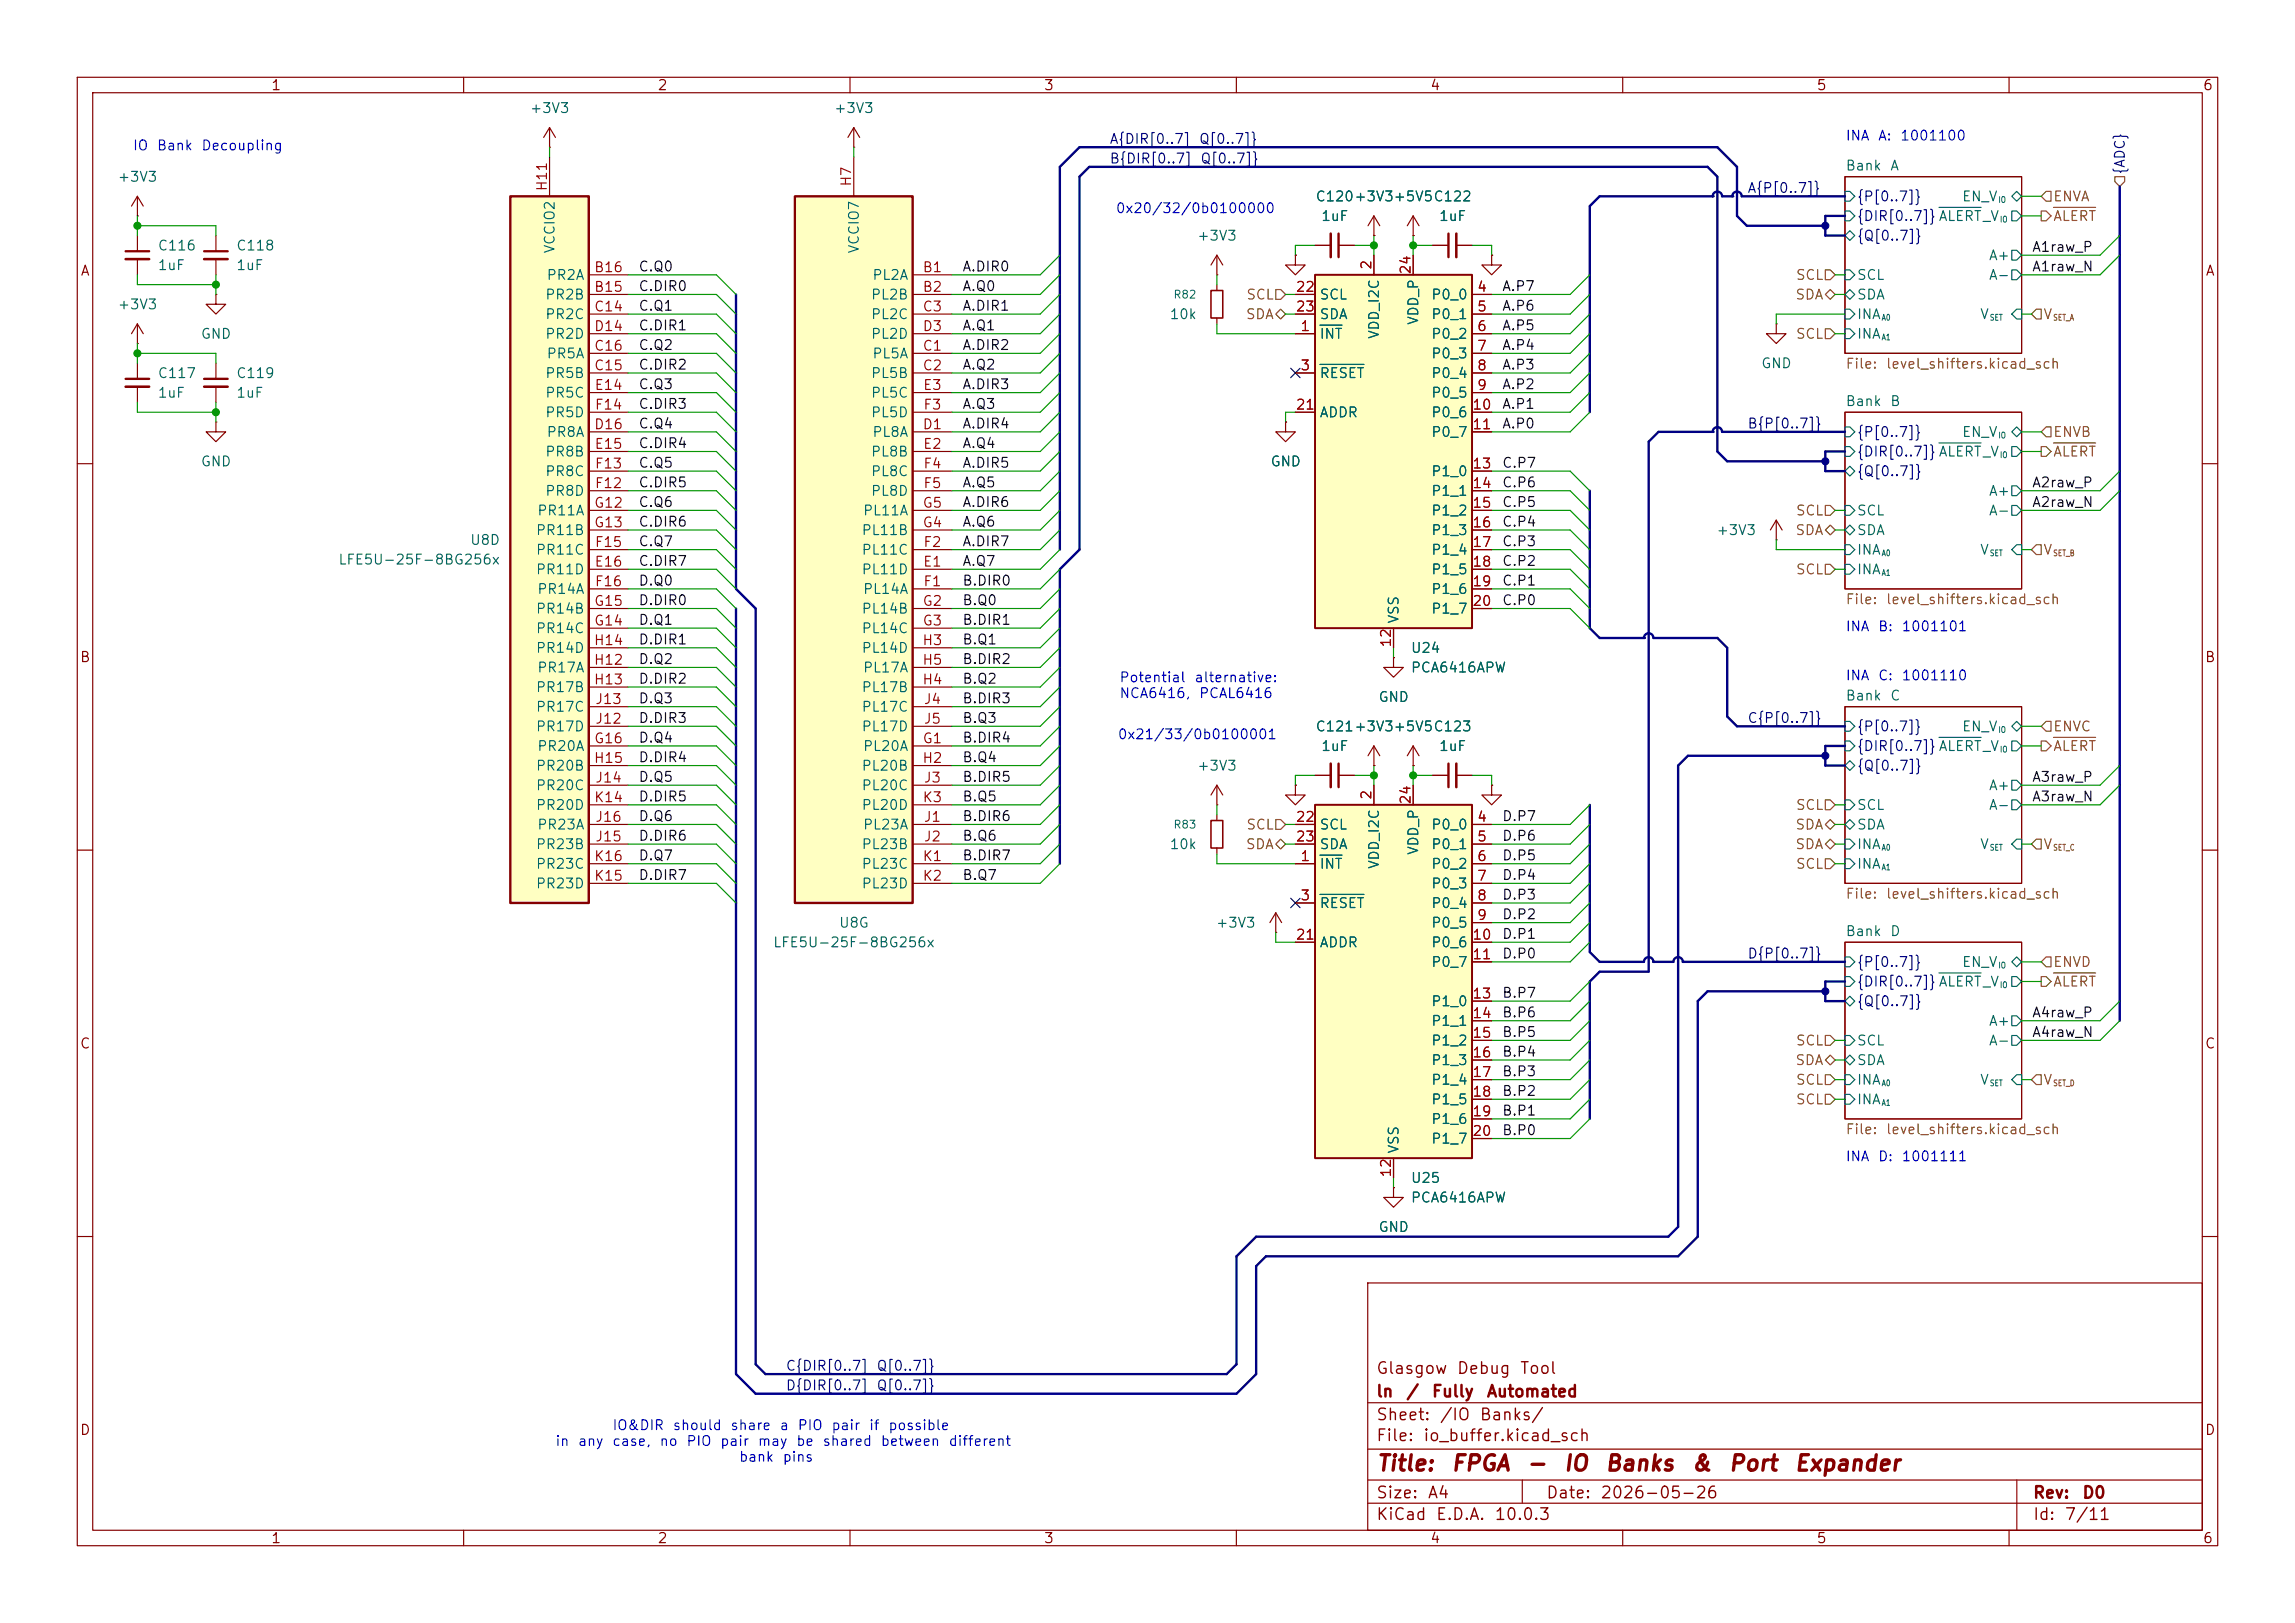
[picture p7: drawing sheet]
<svg xmlns="http://www.w3.org/2000/svg" width="297mm" height="210mm" viewBox="0 0 297 210" stroke-linecap="round" stroke-linejoin="round" font-family="sans-serif">
<defs><g id="words">
<g font-size="2" fill="#840000">
<text x="178" y="190.8">Title:</text>
<text x="187.7" y="190.8">FPGA</text>
<text x="197.4" y="190.8">-</text>
<text x="202.2" y="190.8">IO</text>
<text x="207.6" y="190.8">Banks</text>
<text x="218.8" y="190.8">&amp;</text>
<text x="223.6" y="190.8">Port</text>
<text x="232.1" y="190.8">Expander</text>
</g>
<g font-size="1.5" fill="#840000">
<text x="178" y="178.2">Glasgow</text>
<text x="188.4" y="178.2">Debug</text>
<text x="196.6" y="178.2">Tool</text>
<text x="178" y="184.2">Sheet:</text>
<text x="178" y="181.2">ln</text>
<text x="181.9" y="181.2">/</text>
<text x="185.2" y="181.2">Fully</text>
<text x="186.2" y="184.2">/IO</text>
<text x="191.4" y="184.2">Banks/</text>
<text x="192.3" y="181.2">Automated</text>
<text x="178" y="186.9">File:</text>
<text x="184.1" y="186.9">io_buffer.kicad_sch</text>
<text x="178" y="197.1">KiCad</text>
<text x="178" y="194.3">Size:</text>
<text x="184.7" y="194.3">A4</text>
<text x="185.7" y="197.1">E.D.A.</text>
<text x="193.3" y="197.1">10.0.3</text>
<text x="200" y="194.3">Date:</text>
<text x="207" y="194.3">2026-05-26</text>
<text x="263" y="194.3">Rev:</text>
<text x="263" y="197.1">Id:</text>
<text x="267.1" y="197.1">7/11</text>
<text x="269.4" y="194.3">D0</text>
</g>
<g font-size="1.3" fill="#840000">
<text x="35" y="12">1</text>
<text x="85" y="12">2</text>
<text x="135" y="12">3</text>
<text x="185" y="12">4</text>
<text x="235" y="12">5</text>
<text x="285" y="12">6</text>
<text x="10.3" y="36">A</text>
<text x="285.3" y="36">A</text>
<text x="10.3" y="86">B</text>
<text x="285.3" y="86">B</text>
<text x="10.3" y="136">C</text>
<text x="285.3" y="136">C</text>
<text x="10.3" y="186">D</text>
<text x="285.3" y="186">D</text>
<text x="35" y="200">1</text>
<text x="85" y="200">2</text>
<text x="135" y="200">3</text>
<text x="185" y="200">4</text>
<text x="235" y="200">5</text>
<text x="285" y="200">6</text>
</g>
<g font-size="1.3" fill="#006464">
<text x="68.5" y="14.9">+3V3</text>
<text x="107.8" y="14.9">+3V3</text>
<text x="15.1" y="23.8">+3V3</text>
<text x="238.8" y="22.4">Bank</text>
<text x="244.5" y="22.4">A</text>
<text x="170.2" y="26.4">C120+3V3+5V5C122</text>
<text x="170.9" y="28.9">1uF</text>
<text x="186.1" y="28.9">1uF</text>
<text x="253.8" y="26.4">EN_V</text>
<text x="20.3" y="32.7">C116</text>
<text x="20.3" y="35.3">1uF</text>
<text x="30.5" y="32.7">C118</text>
<text x="30.5" y="35.3">1uF</text>
<text x="72.1" y="32.9" transform="rotate(-90 72.1 32.9)">VCCIO2</text>
<text x="111.5" y="32.9" transform="rotate(-90 111.5 32.9)">VCCIO7</text>
<text x="154.8" y="31.5">+3V3</text>
<text x="257.3" y="34">A+</text>
<text x="15.1" y="40.3">+3V3</text>
<text x="70.5" y="39.1">PR2B</text>
<text x="70.5" y="41.6">PR2C</text>
<text x="70.7" y="36.5">PR2A</text>
<text x="112.6" y="39.1">PL2B</text>
<text x="112.6" y="41.6">PL2C</text>
<text x="112.8" y="36.5">PL2A</text>
<text x="151.3" y="41.6">10k</text>
<text x="170.7" y="39.1">SCL</text>
<text x="170.7" y="41.6">SDA</text>
<text x="185.1" y="39.1">P0_0</text>
<text x="185.1" y="41.6">P0_1</text>
<text x="240.2" y="41.6">INA</text>
<text x="240.2" y="36.5">SCL</text>
<text x="240.2" y="39.1">SDA</text>
<text x="256.2" y="41.6">V</text>
<text x="257.3" y="36.5">A-</text>
<text x="25.9" y="44.2">GND</text>
<text x="70.5" y="44.2">PR2D</text>
<text x="70.7" y="46.7">PR5A</text>
<text x="112.6" y="44.2">PL2D</text>
<text x="112.8" y="46.7">PL5A</text>
<text x="170.7" y="44.2">INT</text>
<text x="178.8" y="44" transform="rotate(-90 178.8 44)">VDD_I2C</text>
<text x="183.9" y="42.1" transform="rotate(-90 183.9 42.1)">VDD_P</text>
<text x="185.1" y="44.2">P0_2</text>
<text x="185.1" y="46.7">P0_3</text>
<text x="227.8" y="48">GND</text>
<text x="240.2" y="44.2">INA</text>
<text x="20.3" y="49.2">C117</text>
<text x="20.3" y="51.8">1uF</text>
<text x="30.5" y="49.2">C119</text>
<text x="30.5" y="51.8">1uF</text>
<text x="70.5" y="49.2">PR5B</text>
<text x="70.5" y="51.8">PR5C</text>
<text x="112.6" y="49.2">PL5B</text>
<text x="112.6" y="51.8">PL5C</text>
<text x="170.7" y="49.2">RESET</text>
<text x="185.1" y="49.2">P0_4</text>
<text x="185.1" y="51.8">P0_5</text>
<text x="238.8" y="52.9">Bank</text>
<text x="244.5" y="52.9">B</text>
<text x="70.5" y="59.4">PR8B</text>
<text x="70.5" y="54.3">PR5D</text>
<text x="70.7" y="56.9">PR8A</text>
<text x="112.6" y="59.4">PL8B</text>
<text x="112.6" y="54.3">PL5D</text>
<text x="112.8" y="56.9">PL8A</text>
<text x="170.7" y="54.3">ADDR</text>
<text x="185.1" y="54.3">P0_6</text>
<text x="185.1" y="56.9">P0_7</text>
<text x="253.8" y="56.9">EN_V</text>
<text x="25.9" y="60.7">GND</text>
<text x="70.5" y="64.5">PR8D</text>
<text x="70.5" y="61.9">PR8C</text>
<text x="112.6" y="61.9">PL8C</text>
<text x="112.6" y="64.5">PL8D</text>
<text x="164.3" y="60.7">GND</text>
<text x="185.1" y="61.9">P1_0</text>
<text x="185.1" y="64.5">P1_1</text>
<text x="257.3" y="64.5">A+</text>
<text x="60.7" y="70.8">U8D</text>
<text x="69.3" y="69.6">PR11B</text>
<text x="69.4" y="67">PR11A</text>
<text x="111.4" y="69.6">PL11B</text>
<text x="111.6" y="67">PL11A</text>
<text x="185.1" y="67">P1_2</text>
<text x="185.1" y="69.6">P1_3</text>
<text x="222" y="69.6">+3V3</text>
<text x="240.2" y="67">SCL</text>
<text x="240.2" y="69.6">SDA</text>
<text x="257.3" y="67">A-</text>
<text x="43.7" y="73.4">LFE5U-25F-8BG256x</text>
<text x="69.3" y="74.6">PR11D</text>
<text x="69.3" y="72.1">PR11C</text>
<text x="69.4" y="77.2">PR14A</text>
<text x="111.4" y="74.6">PL11D</text>
<text x="111.4" y="72.1">PL11C</text>
<text x="111.6" y="77.2">PL14A</text>
<text x="185.1" y="72.1">P1_4</text>
<text x="185.1" y="74.6">P1_5</text>
<text x="185.1" y="77.2">P1_6</text>
<text x="240.2" y="72.1">INA</text>
<text x="240.2" y="74.6">INA</text>
<text x="256.2" y="72.1">V</text>
<text x="69.3" y="82.3">PR14C</text>
<text x="69.3" y="79.7">PR14B</text>
<text x="111.4" y="79.7">PL14B</text>
<text x="111.4" y="82.3">PL14C</text>
<text x="181.3" y="80.8" transform="rotate(-90 181.3 80.8)">VSS</text>
<text x="185.1" y="79.7">P1_7</text>
<text x="69.3" y="89.9">PR17B</text>
<text x="69.3" y="84.8">PR14D</text>
<text x="69.4" y="87.3">PR17A</text>
<text x="111.4" y="84.8">PL14D</text>
<text x="111.4" y="89.9">PL17B</text>
<text x="111.6" y="87.3">PL17A</text>
<text x="182.5" y="84.8">U24</text>
<text x="182.5" y="87.3">PCA6416APW</text>
<text x="69.3" y="95">PR17D</text>
<text x="69.3" y="92.4">PR17C</text>
<text x="111.4" y="92.4">PL17C</text>
<text x="111.4" y="95">PL17D</text>
<text x="170.2" y="95">C121+3V3+5V5C123</text>
<text x="178.3" y="91.1">GND</text>
<text x="238.8" y="91">Bank</text>
<text x="244.5" y="91">C</text>
<text x="253.8" y="95">EN_V</text>
<text x="69.3" y="100">PR20B</text>
<text x="69.4" y="97.5">PR20A</text>
<text x="111.4" y="100">PL20B</text>
<text x="111.6" y="97.5">PL20A</text>
<text x="154.8" y="100">+3V3</text>
<text x="170.9" y="97.5">1uF</text>
<text x="186.1" y="97.5">1uF</text>
<text x="69.3" y="102.6">PR20C</text>
<text x="69.3" y="105.1">PR20D</text>
<text x="69.4" y="107.7">PR23A</text>
<text x="111.4" y="102.6">PL20C</text>
<text x="111.4" y="105.1">PL20D</text>
<text x="111.6" y="107.7">PL23A</text>
<text x="170.7" y="107.7">SCL</text>
<text x="185.1" y="107.7">P0_0</text>
<text x="240.2" y="105.1">SCL</text>
<text x="240.2" y="107.7">SDA</text>
<text x="257.3" y="102.6">A+</text>
<text x="257.3" y="105.1">A-</text>
<text x="69.3" y="110.2">PR23B</text>
<text x="69.3" y="112.7">PR23C</text>
<text x="111.4" y="110.2">PL23B</text>
<text x="111.4" y="112.7">PL23C</text>
<text x="151.3" y="110.2">10k</text>
<text x="170.7" y="112.7">INT</text>
<text x="170.7" y="110.2">SDA</text>
<text x="178.8" y="112.5" transform="rotate(-90 178.8 112.5)">VDD_I2C</text>
<text x="183.9" y="110.7" transform="rotate(-90 183.9 110.7)">VDD_P</text>
<text x="185.1" y="110.2">P0_1</text>
<text x="185.1" y="112.7">P0_2</text>
<text x="240.2" y="110.2">INA</text>
<text x="240.2" y="112.7">INA</text>
<text x="256.2" y="110.2">V</text>
<text x="69.3" y="115.3">PR23D</text>
<text x="111.4" y="115.3">PL23D</text>
<text x="170.7" y="117.8">RESET</text>
<text x="185.1" y="115.3">P0_3</text>
<text x="185.1" y="117.8">P0_4</text>
<text x="100" y="122.9">LFE5U-25F-8BG256x</text>
<text x="108.5" y="120.4">U8G</text>
<text x="157.3" y="120.4">+3V3</text>
<text x="170.7" y="122.9">ADDR</text>
<text x="185.1" y="120.4">P0_5</text>
<text x="185.1" y="122.9">P0_6</text>
<text x="185.1" y="125.4">P0_7</text>
<text x="238.8" y="121.4">Bank</text>
<text x="244.5" y="121.4">D</text>
<text x="253.8" y="125.4">EN_V</text>
<text x="185.1" y="130.5">P1_0</text>
<text x="185.1" y="133.1">P1_1</text>
<text x="185.1" y="135.6">P1_2</text>
<text x="240.2" y="135.6">SCL</text>
<text x="257.3" y="133.1">A+</text>
<text x="257.3" y="135.6">A-</text>
<text x="185.1" y="138.1">P1_3</text>
<text x="185.1" y="140.7">P1_4</text>
<text x="185.1" y="143.2">P1_5</text>
<text x="240.2" y="140.7">INA</text>
<text x="240.2" y="143.2">INA</text>
<text x="240.2" y="138.1">SDA</text>
<text x="256.2" y="140.7">V</text>
<text x="181.3" y="149.4" transform="rotate(-90 181.3 149.4)">VSS</text>
<text x="185.1" y="145.8">P1_6</text>
<text x="185.1" y="148.3">P1_7</text>
<text x="182.5" y="153.4">U25</text>
<text x="182.5" y="155.9">PCA6416APW</text>
<text x="178.3" y="159.7">GND</text>
</g>
<g font-size="1.3" fill="#0000c2">
<text x="17.1" y="19.8">IO</text>
<text x="20.2" y="19.8">Bank</text>
<text x="26" y="19.8">Decoupling</text>
<text x="238.8" y="18.5">INA</text>
<text x="243" y="18.5">A:</text>
<text x="245.8" y="18.5">1001100</text>
<text x="144.3" y="27.9">0x20/32/0b0100000</text>
<text x="238.8" y="82">INA</text>
<text x="243" y="82">B:</text>
<text x="246" y="82">1001101</text>
<text x="144.8" y="88.6">Potential</text>
<text x="154.5" y="88.6">alternative:</text>
<text x="238.8" y="88.4">INA</text>
<text x="243" y="88.4">C:</text>
<text x="246" y="88.4">1001110</text>
<text x="144.6" y="96">0x21/33/0b0100001</text>
<text x="144.8" y="90.6">NCA6416,</text>
<text x="155.1" y="90.6">PCAL6416</text>
<text x="238.8" y="150.6">INA</text>
<text x="243" y="150.6">D:</text>
<text x="246" y="150.6">1001111</text>
<text x="79.2" y="185.4">IO&amp;DIR</text>
<text x="87" y="185.4">should</text>
<text x="94.4" y="185.4">share</text>
<text x="100.8" y="185.4">a</text>
<text x="103.1" y="185.4">PIO</text>
<text x="107.5" y="185.4">pair</text>
<text x="112.4" y="185.4">if</text>
<text x="114.9" y="185.4">possible</text>
<text x="71.8" y="187.4">in</text>
<text x="74.7" y="187.4">any</text>
<text x="79.1" y="187.4">case,</text>
<text x="85.3" y="187.4">no</text>
<text x="88.7" y="187.4">PIO</text>
<text x="93.1" y="187.4">pair</text>
<text x="95.5" y="189.5">bank</text>
<text x="98" y="187.4">may</text>
<text x="101.2" y="189.5">pins</text>
<text x="103" y="187.4">be</text>
<text x="106.4" y="187.4">shared</text>
<text x="113.9" y="187.4">between</text>
<text x="122.7" y="187.4">different</text>
</g>
<g font-size="1.3" fill="#000084">
<text x="143.5" y="18.9">A{DIR[0..7]</text>
<text x="143.5" y="21.5">B{DIR[0..7]</text>
<text x="155.1" y="18.9">Q[0..7]}</text>
<text x="155.3" y="21.5">Q[0..7]}</text>
<text x="275.3" y="22.7" transform="rotate(-90 275.3 22.7)">{ADC}</text>
<text x="226.1" y="25.3">A{P[0..7]}</text>
<text x="240.2" y="28.9">{DIR[0..7]}ALERT_V</text>
<text x="240.2" y="26.4">{P[0..7]}</text>
<text x="240.2" y="31.5">{Q[0..7]}</text>
<text x="226.1" y="55.8">B{P[0..7]}</text>
<text x="240.2" y="59.4">{DIR[0..7]}ALERT_V</text>
<text x="240.2" y="56.9">{P[0..7]}</text>
<text x="240.2" y="61.9">{Q[0..7]}</text>
<text x="226.1" y="93.9">C{P[0..7]}</text>
<text x="240.2" y="95">{P[0..7]}</text>
<text x="240.2" y="97.5">{DIR[0..7]}ALERT_V</text>
<text x="240.2" y="100">{Q[0..7]}</text>
<text x="226.1" y="124.3">D{P[0..7]}</text>
<text x="240.2" y="125.4">{P[0..7]}</text>
<text x="240.2" y="128">{DIR[0..7]}ALERT_V</text>
<text x="240.2" y="130.5">{Q[0..7]}</text>
<text x="101.6" y="177.7">C{DIR[0..7]</text>
<text x="113.4" y="177.7">Q[0..7]}</text>
<text x="101.6" y="180.2">D{DIR[0..7]</text>
<text x="113.4" y="180.2">Q[0..7]}</text>
</g>
<g font-size="1.3" fill="#a90000">
<text x="71.1" y="24.8" transform="rotate(-90 71.1 24.8)">H11</text>
<text x="110.5" y="24.2" transform="rotate(-90 110.5 24.2)">H7</text>
<text x="76.8" y="35.5">B16</text>
<text x="119.3" y="35.5">B1</text>
<text x="177.8" y="35" transform="rotate(-90 177.8 35)">2</text>
<text x="182.9" y="35.6" transform="rotate(-90 182.9 35.6)">24</text>
<text x="76.8" y="38.1">B15</text>
<text x="76.8" y="40.6">C14</text>
<text x="119.3" y="38.1">B2</text>
<text x="119.3" y="40.6">C3</text>
<text x="167.6" y="38.1">22</text>
<text x="167.6" y="40.6">23</text>
<text x="191.1" y="38.1">4</text>
<text x="191.1" y="40.6">5</text>
<text x="76.8" y="45.7">C16</text>
<text x="76.8" y="43.2">D14</text>
<text x="119.3" y="45.7">C1</text>
<text x="119.3" y="43.2">D3</text>
<text x="168.2" y="43.2">1</text>
<text x="191.1" y="43.2">6</text>
<text x="191.1" y="45.7">7</text>
<text x="76.8" y="48.2">C15</text>
<text x="76.9" y="50.8">E14</text>
<text x="76.9" y="53.3">F14</text>
<text x="119.3" y="48.2">C2</text>
<text x="119.4" y="50.8">E3</text>
<text x="119.4" y="53.3">F3</text>
<text x="167.6" y="53.3">21</text>
<text x="168.2" y="48.2">3</text>
<text x="190.5" y="53.3">10</text>
<text x="191.1" y="48.2">8</text>
<text x="191.1" y="50.8">9</text>
<text x="76.8" y="55.9">D16</text>
<text x="76.9" y="58.4">E15</text>
<text x="119.3" y="55.9">D1</text>
<text x="119.4" y="58.4">E2</text>
<text x="190.5" y="55.9">11</text>
<text x="76.9" y="63.5">F12</text>
<text x="76.9" y="60.9">F13</text>
<text x="119.4" y="60.9">F4</text>
<text x="119.4" y="63.5">F5</text>
<text x="190.5" y="60.9">13</text>
<text x="190.5" y="63.5">14</text>
<text x="76.8" y="66">G12</text>
<text x="76.8" y="68.6">G13</text>
<text x="76.9" y="71.1">F15</text>
<text x="119.3" y="68.6">G4</text>
<text x="119.3" y="66">G5</text>
<text x="119.4" y="71.1">F2</text>
<text x="190.5" y="66">15</text>
<text x="190.5" y="68.6">16</text>
<text x="190.5" y="71.1">17</text>
<text x="76.9" y="73.6">E16</text>
<text x="76.9" y="76.2">F16</text>
<text x="119.4" y="73.6">E1</text>
<text x="119.4" y="76.2">F1</text>
<text x="190.5" y="73.6">18</text>
<text x="190.5" y="76.2">19</text>
<text x="76.8" y="83.8">H14</text>
<text x="76.8" y="81.3">G14</text>
<text x="76.8" y="78.7">G15</text>
<text x="119.3" y="83.8">H3</text>
<text x="119.3" y="78.7">G2</text>
<text x="119.3" y="81.3">G3</text>
<text x="180.3" y="83.9" transform="rotate(-90 180.3 83.9)">12</text>
<text x="190.5" y="78.7">20</text>
<text x="76.8" y="86.3">H12</text>
<text x="76.8" y="88.9">H13</text>
<text x="119.3" y="88.9">H4</text>
<text x="119.3" y="86.3">H5</text>
<text x="76.9" y="94">J12</text>
<text x="76.9" y="91.4">J13</text>
<text x="119.5" y="91.4">J4</text>
<text x="119.5" y="94">J5</text>
<text x="76.8" y="99">H15</text>
<text x="76.8" y="96.5">G16</text>
<text x="76.9" y="101.6">J14</text>
<text x="119.3" y="99">H2</text>
<text x="119.3" y="96.5">G1</text>
<text x="119.5" y="101.6">J3</text>
<text x="76.8" y="104.1">K14</text>
<text x="76.9" y="106.7">J16</text>
<text x="119.3" y="104.1">K3</text>
<text x="119.5" y="106.7">J1</text>
<text x="167.6" y="106.7">22</text>
<text x="177.8" y="103.6" transform="rotate(-90 177.8 103.6)">2</text>
<text x="182.9" y="104.2" transform="rotate(-90 182.9 104.2)">24</text>
<text x="191.1" y="106.7">4</text>
<text x="76.8" y="111.7">K16</text>
<text x="76.9" y="109.2">J15</text>
<text x="119.3" y="111.7">K1</text>
<text x="119.5" y="109.2">J2</text>
<text x="167.6" y="109.2">23</text>
<text x="168.2" y="111.7">1</text>
<text x="191.1" y="109.2">5</text>
<text x="191.1" y="111.7">6</text>
<text x="76.8" y="114.3">K15</text>
<text x="119.3" y="114.3">K2</text>
<text x="168.2" y="116.8">3</text>
<text x="191.1" y="114.3">7</text>
<text x="191.1" y="116.8">8</text>
<text x="191.1" y="119.4">9</text>
<text x="167.6" y="121.9">21</text>
<text x="190.5" y="121.9">10</text>
<text x="190.5" y="124.4">11</text>
<text x="190.5" y="129.5">13</text>
<text x="190.5" y="132.1">14</text>
<text x="190.5" y="134.6">15</text>
<text x="190.5" y="137.1">16</text>
<text x="190.5" y="139.7">17</text>
<text x="190.5" y="142.2">18</text>
<text x="190.5" y="144.8">19</text>
<text x="190.5" y="147.3">20</text>
<text x="180.3" y="152.4" transform="rotate(-90 180.3 152.4)">12</text>
</g>
<g font-size="1.3" fill="#725600">
<text x="265.6" y="26.4">ENVA</text>
<text x="265.6" y="28.9">ALERT</text>
<text x="161.1" y="41.6">SDA</text>
<text x="161.2" y="39.1">SCL</text>
<text x="232.3" y="39.1">SDA</text>
<text x="232.3" y="36.5">SCL</text>
<text x="264.4" y="41.6">V</text>
<text x="232.3" y="44.2">SCL</text>
<text x="238.8" y="48">File:</text>
<text x="244" y="48">level_shifters.kicad_sch</text>
<text x="265.6" y="56.9">ENVB</text>
<text x="265.6" y="59.4">ALERT</text>
<text x="232.3" y="69.6">SDA</text>
<text x="232.3" y="67">SCL</text>
<text x="232.3" y="74.6">SCL</text>
<text x="264.4" y="72.1">V</text>
<text x="238.8" y="78.5">File:</text>
<text x="244" y="78.5">level_shifters.kicad_sch</text>
<text x="265.6" y="95">ENVC</text>
<text x="265.6" y="97.5">ALERT</text>
<text x="161.2" y="107.7">SCL</text>
<text x="232.3" y="107.7">SDA</text>
<text x="232.3" y="105.1">SCL</text>
<text x="161.1" y="110.2">SDA</text>
<text x="232.3" y="110.2">SDA</text>
<text x="232.3" y="112.7">SCL</text>
<text x="264.4" y="110.2">V</text>
<text x="238.8" y="116.6">File:</text>
<text x="244" y="116.6">level_shifters.kicad_sch</text>
<text x="265.6" y="125.4">ENVD</text>
<text x="265.6" y="128">ALERT</text>
<text x="232.3" y="135.6">SCL</text>
<text x="232.3" y="138.1">SDA</text>
<text x="232.3" y="143.2">SCL</text>
<text x="232.3" y="140.7">SCL</text>
<text x="264.4" y="140.7">V</text>
<text x="238.8" y="147.1">File:</text>
<text x="244" y="147.1">level_shifters.kicad_sch</text>
</g>
<g font-size="1.3" fill="#0f0f0f">
<text x="82.5" y="35.4">C.Q0</text>
<text x="124.5" y="35.4">A.DIR0</text>
<text x="262.9" y="32.9">A1raw_P</text>
<text x="262.9" y="35.4">A1raw_N</text>
<text x="82.5" y="40.5">C.Q1</text>
<text x="82.5" y="38">C.DIR0</text>
<text x="124.5" y="40.5">A.DIR1</text>
<text x="124.5" y="38">A.Q0</text>
<text x="194.3" y="40.5">A.P6</text>
<text x="194.3" y="38">A.P7</text>
<text x="82.5" y="45.6">C.Q2</text>
<text x="82.5" y="43.1">C.DIR1</text>
<text x="124.5" y="45.6">A.DIR2</text>
<text x="124.5" y="43.1">A.Q1</text>
<text x="194.3" y="43.1">A.P5</text>
<text x="194.3" y="45.6">A.P4</text>
<text x="82.5" y="53.2">C.DIR3</text>
<text x="82.5" y="50.7">C.Q3</text>
<text x="82.5" y="48.1">C.DIR2</text>
<text x="124.5" y="53.2">A.Q3</text>
<text x="124.5" y="48.1">A.Q2</text>
<text x="124.5" y="50.7">A.DIR3</text>
<text x="194.3" y="53.2">A.P1</text>
<text x="194.3" y="50.7">A.P2</text>
<text x="194.3" y="48.1">A.P3</text>
<text x="82.5" y="55.8">C.Q4</text>
<text x="82.5" y="58.3">C.DIR4</text>
<text x="124.5" y="55.8">A.DIR4</text>
<text x="124.5" y="58.3">A.Q4</text>
<text x="194.3" y="55.8">A.P0</text>
<text x="82.5" y="63.4">C.DIR5</text>
<text x="82.5" y="65.9">C.Q6</text>
<text x="82.5" y="60.8">C.Q5</text>
<text x="124.5" y="60.8">A.DIR5</text>
<text x="124.5" y="63.4">A.Q5</text>
<text x="124.5" y="65.9">A.DIR6</text>
<text x="194.3" y="65.9">C.P5</text>
<text x="194.3" y="60.8">C.P7</text>
<text x="194.3" y="63.4">C.P6</text>
<text x="262.9" y="63.4">A2raw_P</text>
<text x="262.9" y="65.9">A2raw_N</text>
<text x="82.5" y="68.5">C.DIR6</text>
<text x="82.5" y="71">C.Q7</text>
<text x="124.5" y="71">A.DIR7</text>
<text x="124.5" y="68.5">A.Q6</text>
<text x="194.3" y="68.5">C.P4</text>
<text x="194.3" y="71">C.P3</text>
<text x="82.5" y="76.1">D.Q0</text>
<text x="82.5" y="73.5">C.DIR7</text>
<text x="124.5" y="76.1">B.DIR0</text>
<text x="124.5" y="73.5">A.Q7</text>
<text x="194.3" y="73.5">C.P2</text>
<text x="194.3" y="76.1">C.P1</text>
<text x="82.5" y="83.7">D.DIR1</text>
<text x="82.5" y="78.6">D.DIR0</text>
<text x="82.5" y="81.2">D.Q1</text>
<text x="124.5" y="83.7">B.Q1</text>
<text x="124.5" y="81.2">B.DIR1</text>
<text x="124.5" y="78.6">B.Q0</text>
<text x="194.3" y="78.6">C.P0</text>
<text x="82.5" y="88.8">D.DIR2</text>
<text x="82.5" y="86.2">D.Q2</text>
<text x="124.5" y="86.2">B.DIR2</text>
<text x="124.5" y="88.8">B.Q2</text>
<text x="82.5" y="91.3">D.Q3</text>
<text x="82.5" y="93.9">D.DIR3</text>
<text x="124.5" y="91.3">B.DIR3</text>
<text x="124.5" y="93.9">B.Q3</text>
<text x="82.5" y="98.9">D.DIR4</text>
<text x="82.5" y="101.5">D.Q5</text>
<text x="82.5" y="96.4">D.Q4</text>
<text x="124.5" y="96.4">B.DIR4</text>
<text x="124.5" y="101.5">B.DIR5</text>
<text x="124.5" y="98.9">B.Q4</text>
<text x="262.9" y="101.5">A3raw_P</text>
<text x="82.5" y="104">D.DIR5</text>
<text x="82.5" y="106.6">D.Q6</text>
<text x="124.5" y="106.6">B.DIR6</text>
<text x="124.5" y="104">B.Q5</text>
<text x="194.3" y="106.6">D.P7</text>
<text x="262.9" y="104">A3raw_N</text>
<text x="82.5" y="111.6">D.Q7</text>
<text x="82.5" y="109.1">D.DIR6</text>
<text x="124.5" y="111.6">B.DIR7</text>
<text x="124.5" y="109.1">B.Q6</text>
<text x="194.3" y="111.6">D.P5</text>
<text x="194.3" y="109.1">D.P6</text>
<text x="82.5" y="114.2">D.DIR7</text>
<text x="124.5" y="114.2">B.Q7</text>
<text x="194.3" y="116.7">D.P3</text>
<text x="194.3" y="119.3">D.P2</text>
<text x="194.3" y="114.2">D.P4</text>
<text x="194.3" y="124.3">D.P0</text>
<text x="194.3" y="121.8">D.P1</text>
<text x="194.3" y="132">B.P6</text>
<text x="194.3" y="129.4">B.P7</text>
<text x="262.9" y="132">A4raw_P</text>
<text x="194.3" y="137">B.P4</text>
<text x="194.3" y="134.5">B.P5</text>
<text x="262.9" y="134.5">A4raw_N</text>
<text x="194.3" y="142.1">B.P2</text>
<text x="194.3" y="139.6">B.P3</text>
<text x="194.3" y="147.2">B.P0</text>
<text x="194.3" y="144.7">B.P1</text>
</g>
<g font-size="1" fill="#006464">
<text x="151.8" y="38.9">R82</text>
<text x="151.8" y="107.5">R83</text>
</g>
<g font-size=".8" fill="#006464">
<text x="258.6" y="26.4">IO</text>
<text x="258.8" y="29">IO</text>
<text x="243.4" y="41.7">A0</text>
<text x="257.4" y="41.7">SET</text>
<text x="243.4" y="44.2">A1</text>
<text x="258.6" y="56.9">IO</text>
<text x="258.8" y="59.4">IO</text>
<text x="243.4" y="72.1">A0</text>
<text x="243.4" y="74.7">A1</text>
<text x="257.4" y="72.1">SET</text>
<text x="258.6" y="95">IO</text>
<text x="258.8" y="97.5">IO</text>
<text x="243.4" y="110.2">A0</text>
<text x="243.4" y="112.8">A1</text>
<text x="257.4" y="110.2">SET</text>
<text x="258.6" y="125.5">IO</text>
<text x="258.8" y="128">IO</text>
<text x="243.4" y="140.7">A0</text>
<text x="243.4" y="143.3">A1</text>
<text x="257.4" y="140.7">SET</text>
</g>
<g font-size=".8" fill="#725600">
<text x="265.6" y="41.7">SET_A</text>
<text x="265.6" y="72.1">SET_B</text>
<text x="265.6" y="110.2">SET_C</text>
<text x="265.6" y="140.7">SET_D</text>
</g>
</g></defs>
<g fill="none" stroke="#840000" stroke-width=".15">
<path d="M10 10h277v190h-277zM12 12h273v186h-273zM60 10v2M110 10v2M110.5 19.1h.1M110.5 16.5l-.8 1.3M110.5 16.5l.8 1.3M110.5 16.5v2.6M160 10v2M210 10v2M260 10v2M17.8 30.5v2"/>
<path d="M17.8 33.5v2.1M170.2 31.8h2M173.2 31.8h2.1M177.8 30.5h.1M177.8 27.9v2.6M177.8 27.9l-.8 1.3M177.8 27.9l.8 1.3M182.9 30.5h.1M182.9 27.9l-.8 1.3M182.9 27.9l.7 1.3M182.9 27.9v2.6M185.4 31.8h2.1"/>
<path d="M188.5 31.8h2M238.8 22.9h22.8v22.8h-22.8zM238.8 53.3h22.8v22.9h-22.8zM10 60h2M229.9 69.9h.1M229.9 67.3l-.8 1.3M229.9 67.3l.7 1.3M229.9 67.3v2.6M285 60h2M177.8 99.1h.1M177.8 96.5l-.8 1.3M177.8 96.5l.8 1.3"/>
<path d="M177.8 96.5v2.6M180.3 85.1v1.3h1.3l-1.3 1.2-1.2-1.2h1.2M180.3 85.1h.1M238.8 91.4h22.8v22.9h-22.8zM10 110h2M165.1 118.1l-.8 1.3M165.1 118.1l.8 1.3M165.1 118.1v2.6M170.2 100.3h2M173.2 100.3h2.1M185.4 100.3h2.1M188.5 100.3h2"/>
<path d="M285 110h2M165.1 120.7h.1M238.8 121.9h22.8v22.9h-22.8zM10 160h2M177 166h108v32h-108zM285 160h2M60 198v2M110 198v2M160 198v2M177 194.5h108M177 191.5h108M177 187.5h108"/>
<path d="M177 181.5h108M197 191.5v3M210 198v2M260 198v2M261 191.5v6.5"/>
</g>
<g fill="none" stroke="#006464" stroke-width=".15">
<path d="M238.8 27.3h.6l.6 .6-.6 .7h-.6zM238.8 24.8h.6l.6 .6-.6 .6h-.6zM238.8 30.5l.6-.7 .6 .7-.6 .6zM238.8 34.9h.6l.6 .7-.6 .6h-.6zM238.8 38.1l.6-.6 .6 .6-.6 .6zM250.9 26.8h5.5M260.3 32.4h.7l.6 .6-.6 .7h-.7zM260.3 34.9h.7l.6 .7-.6 .6h-.7zM260.3 25.4l.7-.6 .6 .6-.6 .6zM260.3 27.3h.7l.6 .6-.6 .7h-.7zM238.8 57.8h.6l.6 .6-.6 .7h-.6zM238.8 55.2h.6l.6 .7-.6 .6h-.6z"/>
<path d="M238.8 40h.6l.6 .6-.6 .7h-.6zM238.8 42.5h.6l.6 .7-.6 .6h-.6zM250.9 57.3h5.5M260.3 55.9l.7-.7 .6 .7-.6 .6zM260.3 57.8h.7l.6 .6-.6 .7h-.7zM261 40h.6v1.3h-.6l-.7-.7zM238.8 61l.6-.7 .6 .7-.6 .6zM238.8 70.5h.6l.6 .6-.6 .7h-.6zM238.8 73h.6l.6 .7-.6 .6h-.6zM238.8 65.4h.6l.6 .6-.6 .7h-.6zM238.8 68.6l.6-.7 .6 .7-.6 .6zM260.3 62.9h.7l.6 .6-.6 .6h-.7z"/>
<path d="M260.3 65.4h.7l.6 .6-.6 .7h-.7zM261 70.5h.6v1.3h-.6l-.7-.7zM238.8 95.9h.6l.6 .6-.6 .7h-.6zM238.8 93.3h.6l.6 .7-.6 .6h-.6zM238.8 99.1l.6-.7 .6 .7-.6 .6zM250.9 95.4h5.5M260.3 94l.7-.7 .6 .7-.6 .6zM260.3 95.9h.7l.6 .6-.6 .7h-.7zM238.8 108.6h.6l.6 .6-.6 .7h-.6zM238.8 111.1h.6l.6 .7-.6 .6h-.6zM238.8 103.5h.6l.6 .6-.6 .7h-.6zM238.8 106.7l.6-.7 .6 .7-.6 .6z"/>
<path d="M260.3 101h.7l.6 .6-.6 .6h-.7zM260.3 103.5h.7l.6 .6-.6 .7h-.7zM261 108.6h.6v1.3h-.6l-.7-.7zM238.8 126.4h.6l.6 .6-.6 .6h-.6zM238.8 123.8h.6l.6 .7-.6 .6h-.6zM238.8 129.5l.6-.6 .6 .6-.6 .7zM238.8 139.1h.6l.6 .6-.6 .6h-.6zM238.8 134h.6l.6 .6-.6 .7h-.6zM238.8 137.2l.6-.7 .6 .7-.6 .6zM250.9 125.9h5.5M260.3 131.4h.7l.6 .7-.6 .6h-.7zM260.3 134h.7l.6 .6-.6 .7h-.7z"/>
<path d="M260.3 124.5l.7-.7 .6 .7-.6 .6zM260.3 126.4h.7l.6 .6-.6 .6h-.7zM261 139.1h.6v1.2h-.6l-.7-.6zM238.8 141.6h.6l.6 .6-.6 .7h-.6z"/>
</g>
<path d="M16.3 32.5h3M173.2 30.2v3.1M187.5 30.2v3.1M173.2 98.8v3.1M187.5 98.8v3.1" fill="none" stroke="#840000" stroke-width=".3"/>
<path d="M16.3 33.5h3M172.2 30.2v3.1M188.5 30.2v3.1M172.2 98.8v3.1M188.5 98.8v3.1" fill="none" stroke="#840000" stroke-width=".33"/>
<path d="M170.2 35.6h20.3v45.7h-20.3z" fill="#ffffc2"/>
<path d="M170.2 35.6h20.3v45.7h-20.3z" fill="none" stroke="#840000" stroke-width=".25"/>
<g fill="none" stroke="#840000" stroke-width=".15">
<path d="M157.5 35.6h.1M157.5 33v2.6M157.5 36.8v.8M157.5 33l-.8 1.3M157.5 33l.7 1.3M167.6 33v1.3h-1.2l1.2 1.3 1.3-1.3h-1.3M167.6 33h.1M167.6 38.1h2.6M177.8 33v2.6M182.9 33v2.6M190.5 38.1h2.5M193 33v1.3h1.3l-1.3 1.3-1.2-1.3h1.2"/>
<path d="M193 33h.1M157.5 41.1v.8M166.4 54.6v1.3h1.2l-1.2 1.3-1.3-1.3h1.3M166.4 54.6h.1M167.6 43.2h2.6M167.6 48.3h2.6M167.6 40.6h2.6M167.6 53.3h2.6M190.5 43.2h2.5M190.5 48.3h2.5M190.5 40.6h2.5M190.5 45.7h2.5"/>
<path d="M190.5 50.8h2.5M190.5 53.3h2.5M190.5 55.9h2.5M190.5 61h2.5M190.5 63.5h2.5M190.5 66h2.5M190.5 68.6h2.5M190.5 71.1h2.5M190.5 73.7h2.5M190.5 76.2h2.5M190.5 78.7h2.5M180.3 81.3v2.5"/>
<path d="M157.5 105.4v.8M157.5 109.7v.8M180.3 153.7v1.2h1.3l-1.3 1.3-1.2-1.3h1.2M180.3 153.7h.1"/>
</g>
<path d="M170.8 42.1h2.9M170.8 47.2h5.7" fill="none" stroke="#006464" stroke-width=".15"/>
<path d="M156.7 37.6h1.5v3.5h-1.5zM156.7 106.2h1.5v3.5h-1.5z" fill="none" stroke="#840000" stroke-width=".2"/>
<path d="M102.9 25.4h15.2v91.4h-15.2z" fill="#ffffc2"/>
<path d="M26.4 32.5h3.1M102.9 25.4h15.2v91.4h-15.2zM16.3 49h3M26.4 49h3.1" fill="none" stroke="#840000" stroke-width=".3"/>
<g fill="none" stroke="#840000" stroke-width=".15">
<path d="M17.8 27.9h.1M17.8 25.4v2.5M17.8 25.4l-.8 1.3M17.8 25.4l.7 1.3M27.9 38.1v1.3h1.3l-1.3 1.2-1.2-1.2h1.2M27.9 38.1h.1M27.9 30.5v2M27.9 33.5v2.1M110.5 20.3v5.1M118.1 35.6h5.1M118.1 38.1h5.1M17.8 44.5h.1"/>
<path d="M17.8 41.9v2.6M17.8 47v2M17.8 50v2.1M17.8 41.9l-.8 1.3M17.8 41.9l.7 1.3M27.9 54.6v1.3h1.3l-1.3 1.3-1.2-1.3h1.2M27.9 54.6h.1M27.9 47v2M27.9 50v2.1M118.1 45.7h5.1M118.1 48.3h5.1M118.1 40.6h5.1"/>
<path d="M118.1 55.9h5.1M118.1 43.2h5.1M118.1 58.4h5.1M118.1 50.8h5.1M118.1 53.3h5.1M229.9 41.9v1.3h1.2l-1.2 1.3-1.3-1.3h1.3M229.9 41.9h.1M118.1 73.7h5.1M118.1 76.2h5.1M118.1 71.1h5.1M118.1 61h5.1M118.1 63.5h5.1"/>
<path d="M118.1 78.7h5.1M118.1 68.6h5.1M118.1 66h5.1M118.1 96.5h5.1M118.1 81.3h5.1M118.1 99.1h5.1M118.1 83.8h5.1M118.1 88.9h5.1M118.1 86.4h5.1M118.1 91.4h5.1M118.1 94h5.1M182.9 99.1h.1"/>
<path d="M182.9 96.5l-.8 1.3M182.9 96.5l.7 1.3M182.9 96.5v2.6M118.1 106.7h5.1M118.1 109.2h5.1M118.1 101.6h5.1M118.1 111.8h5.1M118.1 114.3h5.1M118.1 104.1h5.1M157.5 104.1h.1M157.5 101.6l-.8 1.3M157.5 101.6l.7 1.3"/>
<path d="M157.5 101.6v2.5M167.6 101.6v1.3h-1.2l1.2 1.2 1.3-1.2h-1.3M167.6 101.6h.1M193 101.6v1.3h1.3l-1.3 1.2-1.2-1.2h1.2M193 101.6h.1"/>
</g>
<path d="M26.4 33.5h3.1M16.3 50h3M26.4 50h3.1" fill="none" stroke="#840000" stroke-width=".33"/>
<path d="M170.2 104.1h20.3v45.8h-20.3z" fill="#ffffc2"/>
<path d="M170.2 104.1h20.3v45.8h-20.3z" fill="none" stroke="#840000" stroke-width=".25"/>
<g fill="none" stroke="#840000" stroke-width=".15">
<path d="M71.1 19.1h.1M71.1 16.5l-.7 1.3M71.1 16.5l.8 1.3M71.1 16.5v2.6M167.6 111.8h2.6M167.6 116.8h2.6M167.6 106.7h2.6M167.6 109.2h2.6M177.8 101.6v2.5M182.9 101.6v2.5M190.5 111.8h2.5M190.5 116.8h2.5"/>
<path d="M190.5 106.7h2.5M190.5 109.2h2.5M190.5 114.3h2.5M190.5 119.4h2.5M167.6 121.9h2.6M190.5 121.9h2.5M190.5 124.5h2.5M190.5 129.5h2.5M190.5 132.1h2.5M190.5 134.6h2.5M190.5 137.2h2.5M190.5 139.7h2.5"/>
<path d="M180.3 149.9v2.5M190.5 142.2h2.5M190.5 144.8h2.5M190.5 147.3h2.5"/>
</g>
<path d="M170.8 110.7h2.9M170.8 115.7h5.7" fill="none" stroke="#006464" stroke-width=".15"/>
<path d="M66 25.4h10.2v91.4h-10.2z" fill="#ffffc2"/>
<path d="M66 25.4h10.2v91.4h-10.2z" fill="none" stroke="#840000" stroke-width=".3"/>
<g fill="none" stroke="#840000" stroke-width=".15">
<path d="M71.1 20.3v5.1M76.2 38.1h5.1M76.2 35.6h5.1M76.2 40.6h5.1M76.2 48.3h5.1M76.2 45.7h5.1M76.2 43.2h5.1M76.2 55.9h5.1M76.2 50.8h5.1M76.2 58.4h5.1M76.2 53.3h5.1M76.2 73.7h5.1"/>
<path d="M76.2 63.5h5.1M76.2 61h5.1M76.2 71.1h5.1M76.2 76.2h5.1M76.2 66h5.1M76.2 68.6h5.1M76.2 78.7h5.1M76.2 81.3h5.1M76.2 96.5h5.1M76.2 86.4h5.1M76.2 88.9h5.1M76.2 83.8h5.1"/>
<path d="M76.2 99.1h5.1M76.2 94h5.1M76.2 91.4h5.1M76.2 101.6h5.1M76.2 109.2h5.1M76.2 106.7h5.1M76.2 104.1h5.1M76.2 114.3h5.1M76.2 111.8h5.1"/>
</g>
<g fill="none" stroke="#725600" stroke-width=".15">
<path d="M165.1 37.5h.6l.7 .6-.7 .6h-.6zM236.2 38.1l.7-.6 .6 .6-.6 .6zM236.2 34.9h.7l.6 .7-.6 .6h-.7zM264.2 27.3h.6l.6 .6-.6 .7h-.6zM264.8 24.8h.6v1.2h-.6l-.6-.6zM265.7 26.8h5.5M273.7 22.9h1.3v.6l-.7 .6-.6-.6zM165.1 40.6l.6-.6 .7 .6-.7 .7zM236.2 42.5h.7l.6 .7-.6 .6h-.7zM263.5 40h.7v1.3h-.7l-.6-.7zM264.2 57.8h.6l.6 .6-.6 .7h-.6zM264.8 55.2h.6v1.3h-.6l-.6-.6z"/>
<path d="M265.7 57.3h5.5M236.2 68.6l.7-.7 .6 .7-.6 .6zM236.2 73h.7l.6 .7-.6 .6h-.7zM236.2 65.4h.7l.6 .6-.6 .7h-.7zM263.5 70.5h.7v1.3h-.7l-.6-.7zM264.2 95.9h.6l.6 .6-.6 .7h-.6zM264.8 93.3h.6v1.3h-.6l-.6-.6zM265.7 95.4h5.5M165.1 109.2l.6-.6 .7 .6-.7 .7zM165.1 106h.6l.7 .7-.7 .6h-.6zM236.2 103.5h.7l.6 .6-.6 .7h-.7zM236.2 106.7l.7-.7 .6 .7-.6 .6z"/>
<path d="M236.2 111.1h.7l.6 .7-.6 .6h-.7zM236.2 109.2l.7-.6 .6 .6-.6 .7zM263.5 108.6h.7v1.3h-.7l-.6-.7zM236.2 134h.7l.6 .6-.6 .7h-.7zM236.2 139.1h.7l.6 .6-.6 .6h-.7zM236.2 137.2l.7-.7 .6 .7-.6 .6zM263.5 139.1h.7v1.2h-.7l-.6-.6zM264.2 126.4h.6l.6 .6-.6 .6h-.6zM264.8 123.8h.6v1.3h-.6l-.6-.6zM265.7 125.9h5.5M236.2 141.6h.7l.6 .6-.6 .7h-.7z"/>
</g>
<path d="M222.2 19.1l2.6 2.5v6.3M236.2 30.5h2.6M238.8 27.9h-2.6v1.3h-10.1M274.3 33v28M205.7 63.5v17.8l1.3 1.3h5.8M222.2 82.6l1.3 1.2v8.9l1.3 1.3h14M236.2 97.8h-17.8l-1.2 1.3M238.8 96.5h-2.6v2.6h2.6M205.7 104.1v19.1M207 125.7h6.4" fill="none" stroke="#000084" stroke-width=".3"/>
<circle cx="212.8" cy="82.6" r=".15" fill="#000084"/>
<path d="M207 25.4l-1.3 1.3v8.9M205.7 40.6v2.6M214.6 55.9h7M222.2 58.4l1.3 1.3M238.8 58.4h-2.6v2.6h2.6M95.2 71.1v2.6M95.2 78.7v7.7M97.8 78.7v97.8l1.3 1.3h59.6l1.3-1.3v-13.9M139.7 71.1l-2.5 2.6v38.1M95.2 96.5v2.6M212.8 82.6a.61 .61 0 0 1 .6-.7 .61 .61 0 0 1 .6 .7h8.2M95.2 104.1v73.7l2.6 2.5h62.2l2.6-2.5v-14l1.2-1.2" fill="none" stroke="#000084" stroke-width=".3"/>
<circle cx="221.6" cy="55.9" r=".15" fill="#000084"/>
<path d="M205.7 38.1v2.5M207 25.4h14.6M224.8 27.9l1.3 1.3M221.6 55.9a.61 .61 0 0 1 .6-.6 .61 .61 0 0 1 .7 .6h15.9M223.5 59.7h12.7" fill="none" stroke="#000084" stroke-width=".3"/>
<circle cx="221.6" cy="25.4" r=".15" fill="#000084"/>
<path d="M221.6 25.4a.61 .61 0 0 1 .6-.6 .61 .61 0 0 1 .7 .6h1.3" fill="none" stroke="#000084" stroke-width=".3"/>
<circle cx="224.2" cy="25.4" r=".15" fill="#000084"/>
<g fill="none" stroke="#000084" stroke-width=".3">
<path d="M139.7 19.1h82.5M205.7 35.6v2.5M224.2 25.4a.61 .61 0 0 1 .6-.6 .61 .61 0 0 1 .6 .6h13.4M236.2 29.2v1.3M274.3 24.1v8.9M205.7 43.2v10.1M214.6 55.9l-1.2 1.3M222.2 58.4v-35.5l-1.2-1.3h-80l-1.3 1.3v48.2M95.2 68.6v2.5M95.2 73.7v2.5l2.6 2.5M95.2 86.4v10.1M95.2 99.1v5"/>
<path d="M217.8 124.5h21"/>
</g>
<circle cx="217.8" cy="124.5" r=".15" fill="#000084"/>
<path d="M214 124.5h2.6a.61 .61 0 0 1 .6-.6 .61 .61 0 0 1 .6 .6" fill="none" stroke="#000084" stroke-width=".3"/>
<circle cx="214" cy="124.5" r=".15" fill="#000084"/>
<path d="M139.7 19.1l-2.5 2.5v49.5M95.2 38.1v30.5M213.4 57.2v68.5M274.3 61v71.1M217.2 99.1v59.7l-1.3 1.2h-53.3l-2.6 2.6M205.7 123.2l1.3 1.3h5.8a.61 .61 0 0 1 .6-.6 .61 .61 0 0 1 .6 .6M207 125.7l-1.3 1.3v17.8M236.2 128.3h-15.2l-1.3 1.2v30.5l-2.5 2.6h-53.4M238.8 127h-2.6v2.5h2.6" fill="none" stroke="#000084" stroke-width=".3"/>
<g fill="none" stroke="#009600" stroke-width=".15">
<path d="M71.1 19.1v1.2M110.5 19.1v1.2M17.8 27.9v2.6M17.8 35.6v1.2h10.1M17.8 29.2h10.1v1.3M27.9 35.6v2.5M81.3 35.6h11.4l2.5 2.5M81.3 38.1h11.4l2.5 2.5M137.2 38.1l-2.6 2.5h-11.4M137.2 33l-2.6 2.6h-11.4M137.2 35.6l-2.6 2.5h-11.4M157.5 35.6v1.2"/>
<path d="M166.4 38.1h1.2M170.2 31.8h-2.6v1.2M175.3 31.8h2.5M177.8 30.5v2.5M182.9 30.5v2.5M182.9 31.8h2.5M190.5 31.8h2.5v1.2M205.7 38.1l-2.5 2.5h-10.2M205.7 35.6l-2.5 2.5h-10.2M237.5 35.6h1.3M237.5 38.1h1.3M261.6 27.9h2.6"/>
<path d="M261.6 25.4h2.6M274.3 33l-2.5 2.6h-10.2M274.3 30.5l-2.5 2.5h-10.2M17.8 45.7h10.1v1.3M17.8 44.5v2.5M17.8 52.1v1.2h10.1M27.9 52.1v2.5M81.3 45.7h11.4l2.5 2.6M81.3 40.6h11.4l2.5 2.6M81.3 58.4h11.4l2.5 2.6M81.3 48.3h11.4l2.5 2.5M81.3 43.2h11.4l2.5 2.5"/>
<path d="M81.3 53.3h11.4l2.5 2.6M81.3 55.9h11.4l2.5 2.5M81.3 50.8h11.4l2.5 2.5M137.2 58.4l-2.6 2.6h-11.4M137.2 43.2l-2.6 2.5h-11.4M137.2 55.9l-2.6 2.5h-11.4M137.2 45.7l-2.6 2.6h-11.4M137.2 40.6l-2.6 2.6h-11.4M137.2 50.8l-2.6 2.5h-11.4M137.2 53.3l-2.6 2.6h-11.4M137.2 48.3l-2.6 2.5h-11.4M157.5 41.9v1.3h10.1"/>
<path d="M166.4 40.6h1.2M167.6 53.3h-1.2v1.3M205.7 43.2l-2.5 2.5h-10.2M205.7 45.7l-2.5 2.6h-10.2M205.7 40.6l-2.5 2.6h-10.2M205.7 50.8l-2.5 2.5h-10.2M205.7 53.3l-2.5 2.6h-10.2M205.7 48.3l-2.5 2.5h-10.2M237.5 43.2h1.3M238.8 40.6h-8.9v1.3M261.6 40.6h1.3M261.6 58.4h2.6"/>
<path d="M261.6 55.9h2.6M81.3 73.7h11.4l2.5 2.5M81.3 61h11.4l2.5 2.5M81.3 78.7h11.4l2.5 2.6M81.3 63.5h11.4l2.5 2.5M81.3 68.6h11.4l2.5 2.5M81.3 66h11.4l2.5 2.6M81.3 71.1h11.4l2.5 2.6M81.3 76.2h11.4l2.5 2.5M137.2 71.1l-2.6 2.6h-11.4M137.2 76.2l-2.6 2.5h-11.4M137.2 61l-2.6 2.5h-11.4"/>
<path d="M137.2 66l-2.6 2.6h-11.4M137.2 63.5l-2.6 2.5h-11.4M137.2 78.7l-2.6 2.6h-11.4M137.2 68.6l-2.6 2.5h-11.4M137.2 73.7l-2.6 2.5h-11.4M193 73.7h10.2l2.5 2.5M193 61h10.2l2.5 2.5M193 78.7h10.2l2.5 2.6M193 63.5h10.2l2.5 2.5M193 68.6h10.2l2.5 2.5M193 66h10.2l2.5 2.6M193 71.1h10.2l2.5 2.6"/>
<path d="M193 76.2h10.2l2.5 2.5M229.9 69.9v1.2h8.9M237.5 73.7h1.3M237.5 68.6h1.3M237.5 66h1.3M261.6 71.1h1.3M274.3 61l-2.5 2.5h-10.2M274.3 63.5l-2.5 2.5h-10.2M81.3 91.4h11.4l2.5 2.6M81.3 88.9h11.4l2.5 2.5M81.3 96.5h11.4l2.5 2.6M81.3 99.1h11.4l2.5 2.5"/>
<path d="M81.3 94h11.4l2.5 2.5M81.3 81.3h11.4l2.5 2.5M81.3 86.4h11.4l2.5 2.5M81.3 83.8h11.4l2.5 2.6M137.2 88.9l-2.6 2.5h-11.4M137.2 86.4l-2.6 2.5h-11.4M137.2 94l-2.6 2.5h-11.4M137.2 96.5l-2.6 2.6h-11.4M137.2 91.4l-2.6 2.6h-11.4M137.2 99.1l-2.6 2.5h-11.4M137.2 83.8l-2.6 2.6h-11.4M137.2 81.3l-2.6 2.5h-11.4"/>
<path d="M177.8 99.1v2.5M180.3 83.8v1.3M182.9 99.1v2.5M261.6 96.5h2.6M261.6 94h2.6M274.3 99.1l-2.5 2.5h-10.2M81.3 111.8h11.4l2.5 2.5M81.3 114.3h11.4l2.5 2.5M81.3 109.2h11.4l2.5 2.6M81.3 104.1h11.4l2.5 2.6M81.3 101.6h11.4l2.5 2.5M81.3 106.7h11.4l2.5 2.5"/>
<path d="M137.2 109.2l-2.6 2.6h-11.4M137.2 111.8l-2.6 2.5h-11.4M137.2 106.7l-2.6 2.5h-11.4M137.2 101.6l-2.6 2.5h-11.4M137.2 104.1l-2.6 2.6h-11.4M157.5 110.5v1.3h10.1M157.5 104.1v1.3M166.4 109.2h1.2M166.4 106.7h1.2M170.2 100.3h-2.6v1.3M175.3 100.3h2.5M182.9 100.3h2.5"/>
<path d="M190.5 100.3h2.5v1.3M205.7 109.2l-2.5 2.6h-10.2M205.7 111.8l-2.5 2.5h-10.2M205.7 106.7l-2.5 2.5h-10.2M205.7 104.1l-2.5 2.6h-10.2M205.7 119.4l-2.5 2.5h-10.2M205.7 116.8l-2.5 2.6h-10.2M205.7 114.3l-2.5 2.5h-10.2M237.5 111.8h1.3M237.5 109.2h1.3M237.5 104.1h1.3M237.5 106.7h1.3"/>
<path d="M261.6 109.2h1.3M274.3 101.6l-2.5 2.5h-10.2M165.1 120.7v1.2h2.5M205.7 132.1l-2.5 2.5h-10.2M205.7 121.9l-2.5 2.6h-10.2M205.7 137.2l-2.5 2.5h-10.2M205.7 139.7l-2.5 2.5h-10.2M205.7 129.5l-2.5 2.6h-10.2M205.7 134.6l-2.5 2.6h-10.2M205.7 127l-2.5 2.5h-10.2M237.5 134.6h1.3M237.5 139.7h1.3"/>
<path d="M237.5 137.2h1.3M261.6 124.5h2.6M261.6 127h2.6M261.6 139.7h1.3M274.3 132.1l-2.5 2.5h-10.2M274.3 129.5l-2.5 2.6h-10.2M180.3 152.4v1.3M205.7 144.8l-2.5 2.5h-10.2M205.7 142.2l-2.5 2.6h-10.2M237.5 142.2h1.3"/>
</g>
<path d="M167 47.7l1.2 1.2M168.2 47.7l-1.2 1.2M167 116.2l1.2 1.2M168.2 116.2l-1.2 1.2" fill="none" stroke="#000084" stroke-width=".15"/>
<g fill="none" stroke="#840000" stroke-width=".15">
<path d="M167.6 33h.1M167.6 38.1h2.6M170.2 31.8h2M173.2 31.8h2.1M177.8 30.5h.1M177.8 33v2.6M182.9 30.5h.1M182.9 33v2.6M185.4 31.8h2.1M188.5 31.8h2M190.5 38.1h2.5M193 33h.1"/>
<path d="M166.4 54.6h.1M167.6 43.2h2.6M167.6 48.3h2.6M167.6 40.6h2.6M167.6 53.3h2.6M190.5 43.2h2.5M190.5 48.3h2.5M190.5 40.6h2.5M190.5 45.7h2.5M190.5 50.8h2.5M190.5 53.3h2.5M190.5 55.9h2.5"/>
<path d="M190.5 61h2.5M190.5 63.5h2.5M190.5 66h2.5M190.5 68.6h2.5M190.5 71.1h2.5M190.5 73.7h2.5M190.5 76.2h2.5M190.5 78.7h2.5M177.8 99.1h.1M180.3 85.1h.1M180.3 81.3v2.5M182.9 99.1h.1"/>
<path d="M167.6 101.6h.1M167.6 111.8h2.6M167.6 116.8h2.6M167.6 106.7h2.6M167.6 109.2h2.6M170.2 100.3h2M173.2 100.3h2.1M177.8 101.6v2.5M182.9 101.6v2.5M185.4 100.3h2.1M188.5 100.3h2M190.5 111.8h2.5"/>
<path d="M190.5 116.8h2.5M190.5 106.7h2.5M190.5 109.2h2.5M190.5 114.3h2.5M190.5 119.4h2.5M193 101.6h.1M167.6 121.9h2.6M190.5 121.9h2.5M190.5 124.5h2.5M190.5 129.5h2.5M190.5 132.1h2.5M190.5 134.6h2.5"/>
<path d="M190.5 137.2h2.5M190.5 139.7h2.5M180.3 153.7h.1M180.3 149.9v2.5M190.5 142.2h2.5M190.5 144.8h2.5M190.5 147.3h2.5"/>
</g>
<path d="M170.8 42.1h2.9M170.8 47.2h5.7M170.8 110.7h2.9M170.8 115.7h5.7" fill="none" stroke="#006464" stroke-width=".15"/>
<g fill="#009600" stroke="#009600" stroke-width=".13">
<circle cx="17.8" cy="29.2" r=".46"/>
<circle cx="17.8" cy="45.7" r=".46"/>
<circle cx="27.9" cy="36.8" r=".46"/>
<circle cx="27.9" cy="53.3" r=".46"/>
<circle cx="177.8" cy="100.3" r=".46"/>
<circle cx="182.9" cy="100.3" r=".46"/>
<circle cx="182.9" cy="31.8" r=".46"/>
<circle cx="177.8" cy="31.8" r=".46"/>
</g>
<g fill="#000084" stroke="#000084" stroke-width=".13">
<circle cx="236.2" cy="128.3" r=".46"/>
<circle cx="236.2" cy="97.8" r=".46"/>
<circle cx="236.2" cy="29.2" r=".46"/>
<circle cx="236.2" cy="59.7" r=".46"/>
</g>
<use href="#words"/>
</svg>
